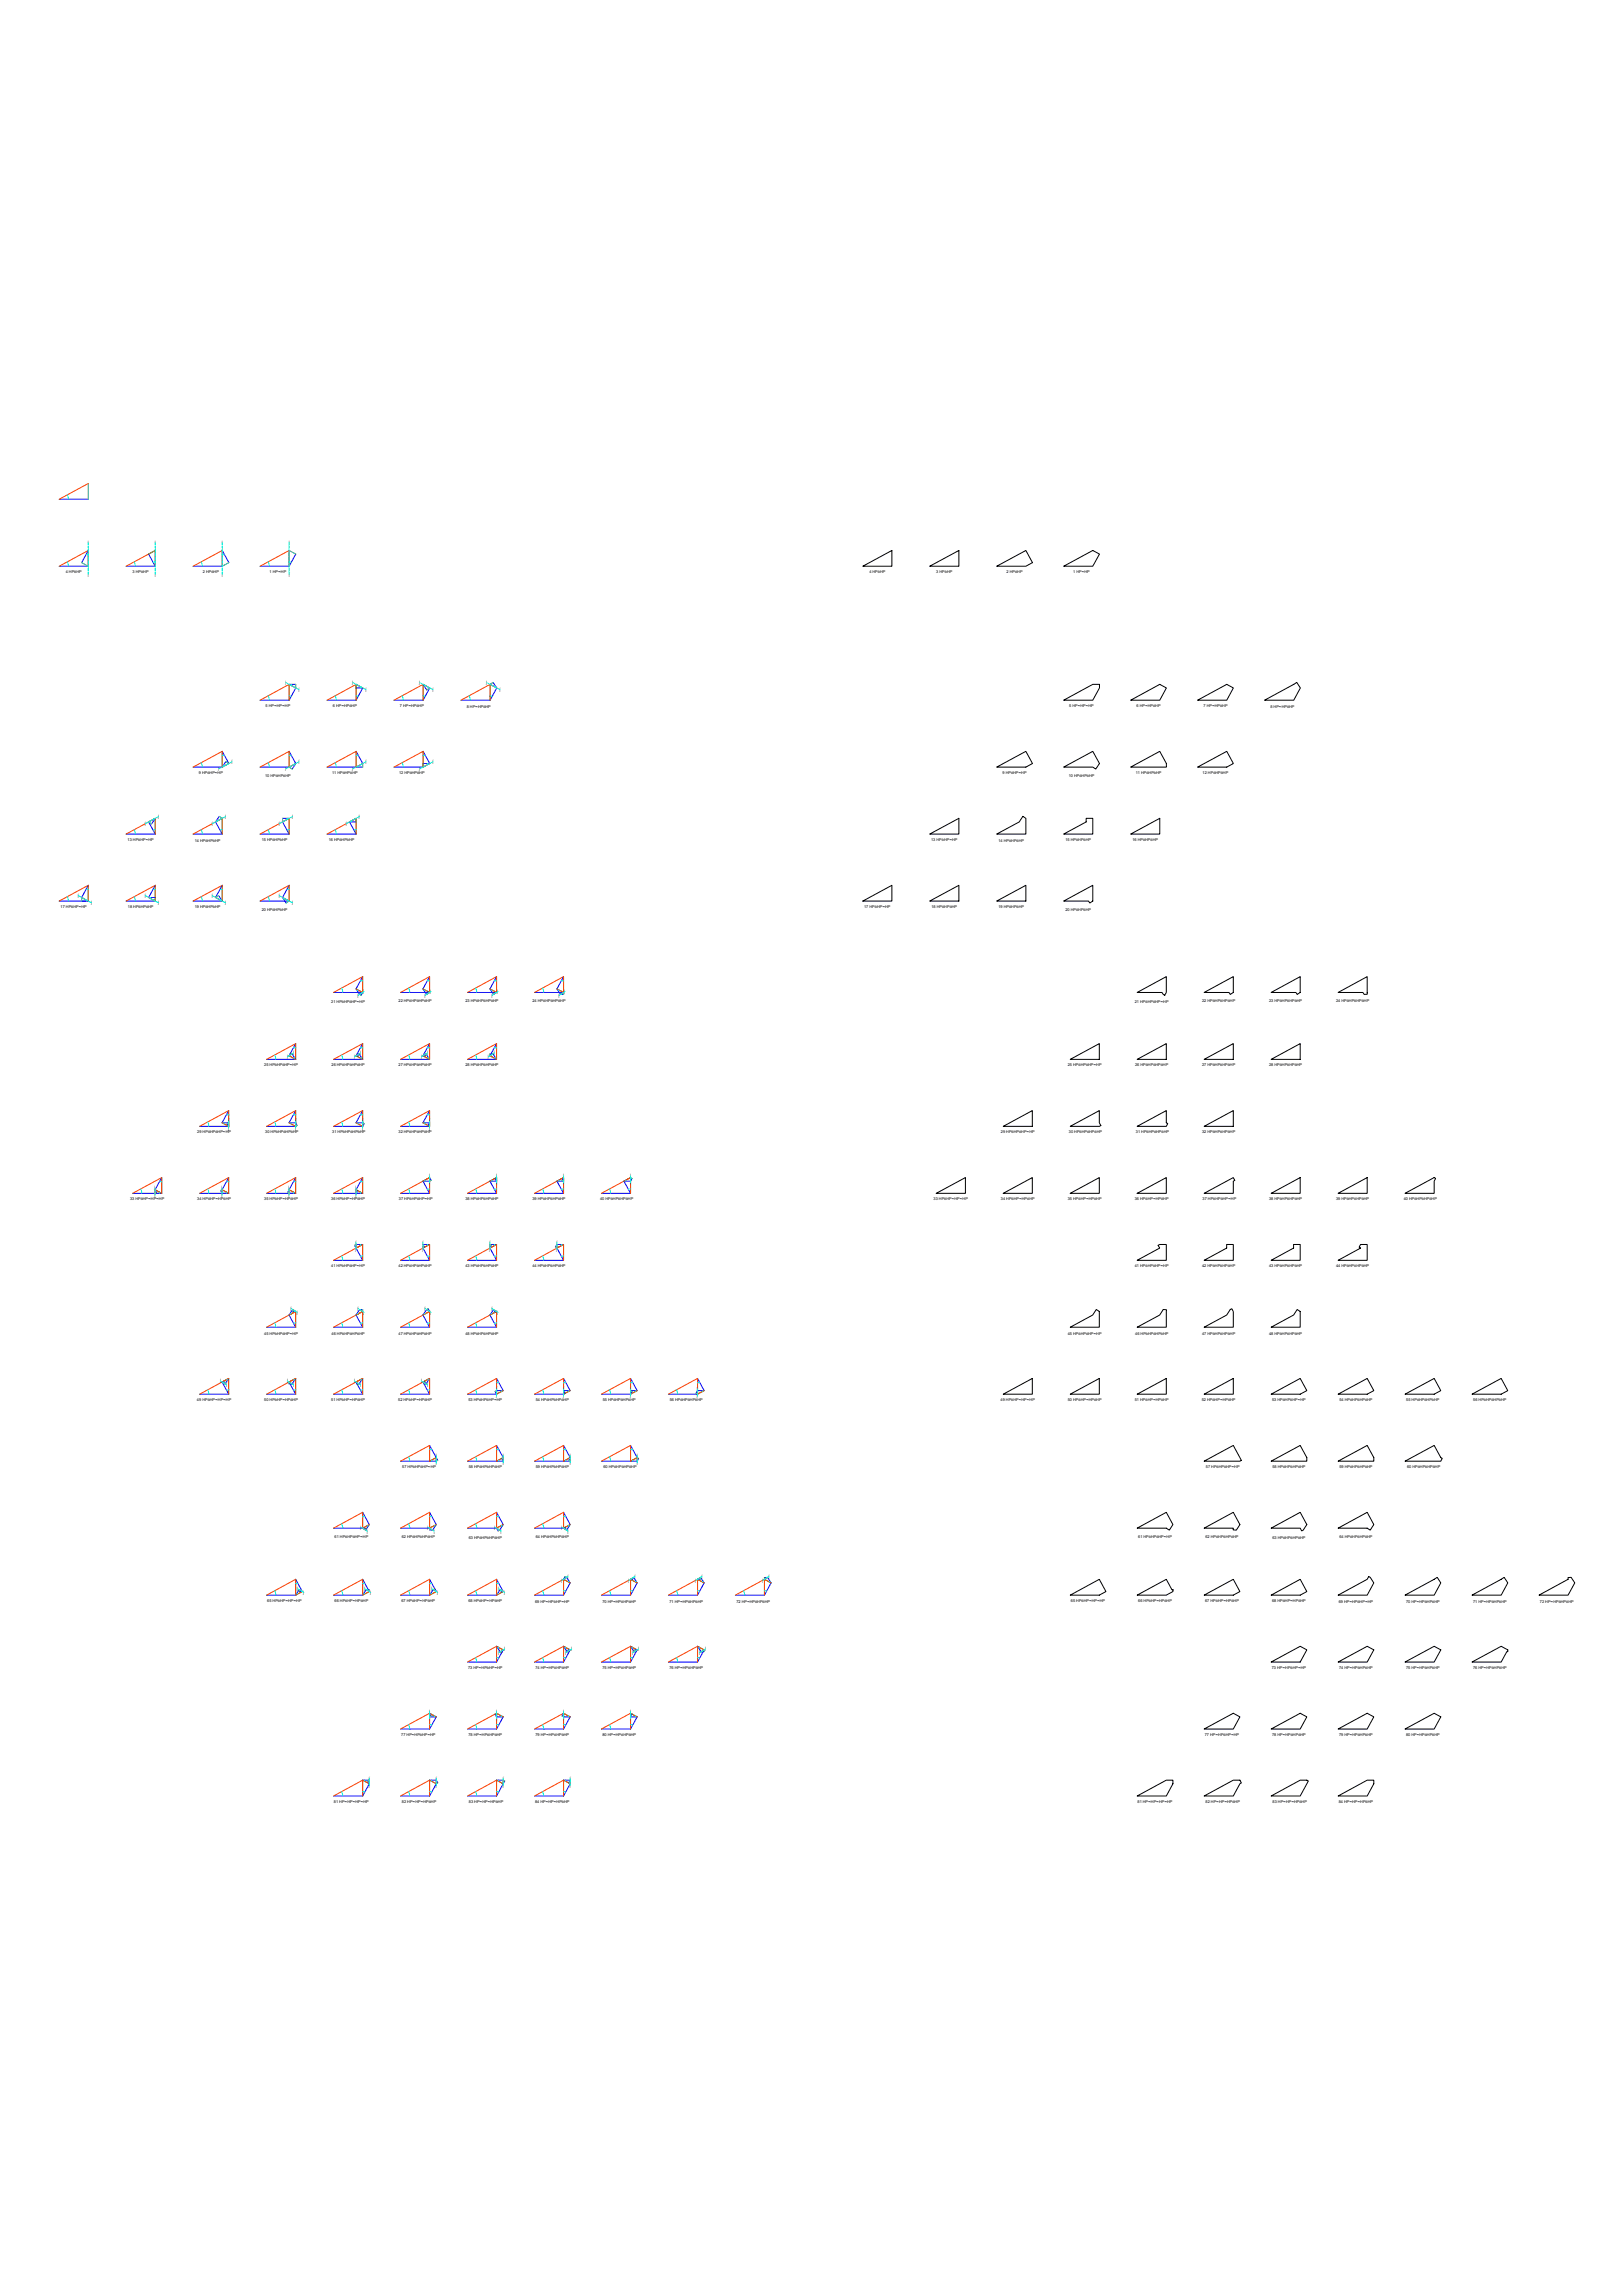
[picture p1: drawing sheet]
<svg xmlns="http://www.w3.org/2000/svg" width="841mm" height="1189mm" viewBox="0 0 841 1189" stroke-linecap="round" stroke-linejoin="round" font-family="sans-serif">
<defs><g id="words">
<g font-size="2">
<text x="45" y="282">⌡</text>
<text x="80" y="282">⌡</text>
<text x="115" y="282">⌡</text>
<text x="149" y="282">⌡</text>
<text x="34" y="297">4 HPöHP</text>
<text x="45" y="298">⌠</text>
<text x="69" y="297">3 HPòHP</text>
<text x="80" y="298">⌠</text>
<text x="105" y="297">2 HPóHP</text>
<text x="115" y="298">⌠</text>
<text x="140" y="297">1 HP∞HP</text>
<text x="149" y="298">⌠</text>
<text x="450" y="297">4 HPöHP</text>
<text x="485" y="297">3 HPòHP</text>
<text x="522" y="297">2 HPóHP</text>
<text x="556" y="297">1 HP∞HP</text>
<text x="148" y="354">⌡</text>
<text x="154" y="358">⌠</text>
<text x="182" y="354">⌡</text>
<text x="189" y="358">⌠</text>
<text x="217" y="354">⌡</text>
<text x="224" y="358">⌠</text>
<text x="252" y="354">⌡</text>
<text x="259" y="358">⌠</text>
<text x="138" y="366">5 HP∞HP∞HP</text>
<text x="172" y="366">6 HP∞HPóHP</text>
<text x="207" y="366">7 HP∞HPòHP</text>
<text x="242" y="367">8 HP∞HPöHP</text>
<text x="554" y="366">5 HP∞HP∞HP</text>
<text x="589" y="366">6 HP∞HPóHP</text>
<text x="624" y="366">7 HP∞HPòHP</text>
<text x="658" y="367">8 HP∞HPöHP</text>
<text x="120" y="395">⌠</text>
<text x="154" y="395">⌠</text>
<text x="189" y="395">⌠</text>
<text x="224" y="395">⌠</text>
<text x="103" y="401">9 HPóHP∞HP</text>
<text x="113" y="399">⌡</text>
<text x="148" y="399">⌡</text>
<text x="172" y="401">11 HPóHPòHP</text>
<text x="182" y="399">⌡</text>
<text x="207" y="401">12 HPóHPöHP</text>
<text x="217" y="399">⌡</text>
<text x="519" y="401">9 HPóHP∞HP</text>
<text x="589" y="401">11 HPóHPòHP</text>
<text x="623" y="401">12 HPóHPöHP</text>
<text x="137" y="403">10 HPóHPóHP</text>
<text x="554" y="403">10 HPóHPóHP</text>
<text x="82" y="424">⌡</text>
<text x="116" y="424">⌡</text>
<text x="151" y="424">⌡</text>
<text x="186" y="424">⌡</text>
<text x="75" y="428">⌠</text>
<text x="109" y="428">⌠</text>
<text x="144" y="428">⌠</text>
<text x="179" y="428">⌠</text>
<text x="66" y="436">13 HPòHP∞HP</text>
<text x="101" y="436">14 HPòHPóHP</text>
<text x="136" y="436">15 HPòHPòHP</text>
<text x="170" y="436">16 HPòHPöHP</text>
<text x="483" y="436">13 HPòHP∞HP</text>
<text x="517" y="436">14 HPòHPóHP</text>
<text x="552" y="436">15 HPòHPòHP</text>
<text x="587" y="436">16 HPòHPöHP</text>
<text x="40" y="465">⌠</text>
<text x="75" y="465">⌠</text>
<text x="109" y="465">⌠</text>
<text x="144" y="465">⌠</text>
<text x="31" y="471">17 HPöHP∞HP</text>
<text x="47" y="469">⌡</text>
<text x="66" y="471">18 HPöHPóHP</text>
<text x="82" y="469">⌡</text>
<text x="101" y="471">19 HPöHPòHP</text>
<text x="116" y="469">⌡</text>
<text x="136" y="472">20 HPöHPöHP</text>
<text x="151" y="469">⌡</text>
<text x="448" y="471">17 HPöHP∞HP</text>
<text x="483" y="471">18 HPöHPóHP</text>
<text x="517" y="471">19 HPöHPòHP</text>
<text x="552" y="472">20 HPöHPöHP</text>
<text x="188" y="515">⌡</text>
<text x="223" y="515">⌡</text>
<text x="257" y="515">⌡</text>
<text x="292" y="515">⌡</text>
<text x="172" y="520">21 HPöHPöHP∞HP</text>
<text x="185" y="517">⌠</text>
<text x="207" y="519">22 HPöHPöHPóHP</text>
<text x="220" y="517">⌠</text>
<text x="241" y="519">23 HPöHPöHPòHP</text>
<text x="254" y="517">⌠</text>
<text x="276" y="519">24 HPöHPöHPöHP</text>
<text x="289" y="517">⌠</text>
<text x="588" y="520">21 HPöHPöHP∞HP</text>
<text x="623" y="519">22 HPöHPöHPóHP</text>
<text x="658" y="519">23 HPöHPöHPòHP</text>
<text x="692" y="519">24 HPöHPöHPöHP</text>
<text x="148" y="548">⌡</text>
<text x="152" y="546">⌠</text>
<text x="183" y="548">⌡</text>
<text x="186" y="546">⌠</text>
<text x="218" y="548">⌡</text>
<text x="221" y="546">⌠</text>
<text x="252" y="548">⌡</text>
<text x="256" y="546">⌠</text>
<text x="137" y="553">25 HPöHPòHP∞HP</text>
<text x="172" y="553">26 HPöHPòHPóHP</text>
<text x="207" y="553">27 HPöHPòHPòHP</text>
<text x="241" y="553">28 HPöHPòHPöHP</text>
<text x="553" y="553">25 HPöHPòHP∞HP</text>
<text x="588" y="553">26 HPöHPòHPóHP</text>
<text x="623" y="553">27 HPöHPòHPòHP</text>
<text x="658" y="553">28 HPöHPòHPöHP</text>
<text x="118" y="582">⌠</text>
<text x="153" y="582">⌠</text>
<text x="187" y="582">⌠</text>
<text x="222" y="582">⌠</text>
<text x="102" y="587">29 HPöHPóHP∞HP</text>
<text x="118" y="585">⌡</text>
<text x="137" y="587">30 HPöHPóHPóHP</text>
<text x="153" y="585">⌡</text>
<text x="172" y="587">31 HPöHPóHPòHP</text>
<text x="187" y="585">⌡</text>
<text x="207" y="587">32 HPöHPóHPöHP</text>
<text x="222" y="585">⌡</text>
<text x="519" y="587">29 HPöHPóHP∞HP</text>
<text x="554" y="587">30 HPöHPóHPóHP</text>
<text x="589" y="587">31 HPöHPóHPòHP</text>
<text x="623" y="587">32 HPöHPóHPöHP</text>
<text x="222" y="610">⌡</text>
<text x="257" y="610">⌡</text>
<text x="291" y="610">⌡</text>
<text x="326" y="610">⌡</text>
<text x="80" y="616">⌡</text>
<text x="114" y="616">⌡</text>
<text x="149" y="616">⌡</text>
<text x="184" y="616">⌡</text>
<text x="222" y="614">⌠</text>
<text x="257" y="614">⌠</text>
<text x="291" y="614">⌠</text>
<text x="326" y="614">⌠</text>
<text x="67" y="622">33 HPöHP∞HP∞HP</text>
<text x="80" y="620">⌠</text>
<text x="102" y="622">34 HPöHP∞HPóHP</text>
<text x="114" y="620">⌠</text>
<text x="137" y="622">35 HPöHP∞HPòHP</text>
<text x="149" y="620">⌠</text>
<text x="172" y="622">36 HPöHP∞HPöHP</text>
<text x="184" y="620">⌠</text>
<text x="207" y="622">37 HPòHPöHP∞HP</text>
<text x="241" y="622">38 HPòHPöHPóHP</text>
<text x="276" y="622">39 HPòHPöHPòHP</text>
<text x="311" y="622">40 HPòHPöHPöHP</text>
<text x="484" y="622">33 HPöHP∞HP∞HP</text>
<text x="519" y="622">34 HPöHP∞HPóHP</text>
<text x="553" y="622">35 HPöHP∞HPòHP</text>
<text x="588" y="622">36 HPöHP∞HPöHP</text>
<text x="623" y="622">37 HPòHPöHP∞HP</text>
<text x="658" y="622">38 HPòHPöHPóHP</text>
<text x="692" y="622">39 HPòHPöHPòHP</text>
<text x="727" y="622">40 HPòHPöHPöHP</text>
<text x="184" y="645">⌠</text>
<text x="219" y="645">⌠</text>
<text x="253" y="645">⌠</text>
<text x="288" y="645">⌠</text>
<text x="184" y="648">⌡</text>
<text x="219" y="648">⌡</text>
<text x="253" y="648">⌡</text>
<text x="288" y="648">⌡</text>
<text x="172" y="657">41 HPòHPòHP∞HP</text>
<text x="207" y="657">42 HPòHPòHPóHP</text>
<text x="241" y="657">43 HPòHPòHPòHP</text>
<text x="276" y="657">44 HPòHPòHPöHP</text>
<text x="588" y="657">41 HPòHPòHP∞HP</text>
<text x="623" y="657">42 HPòHPòHPóHP</text>
<text x="658" y="657">43 HPòHPòHPòHP</text>
<text x="692" y="657">44 HPòHPòHPöHP</text>
<text x="150" y="679">⌠</text>
<text x="153" y="681">⌡</text>
<text x="185" y="679">⌠</text>
<text x="188" y="681">⌡</text>
<text x="220" y="679">⌠</text>
<text x="223" y="681">⌡</text>
<text x="254" y="679">⌠</text>
<text x="257" y="681">⌡</text>
<text x="137" y="692">45 HPòHPóHP∞HP</text>
<text x="172" y="692">46 HPòHPóHPóHP</text>
<text x="207" y="692">47 HPòHPóHPòHP</text>
<text x="241" y="692">48 HPòHPóHPöHP</text>
<text x="553" y="692">45 HPòHPóHP∞HP</text>
<text x="588" y="692">46 HPòHPóHPóHP</text>
<text x="623" y="692">47 HPòHPóHPòHP</text>
<text x="658" y="692">48 HPòHPóHPöHP</text>
<text x="114" y="716">⌡</text>
<text x="117" y="718">⌠</text>
<text x="148" y="716">⌡</text>
<text x="152" y="718">⌠</text>
<text x="183" y="716">⌡</text>
<text x="186" y="718">⌠</text>
<text x="218" y="716">⌡</text>
<text x="221" y="718">⌠</text>
<text x="257" y="720">⌠</text>
<text x="257" y="724">⌡</text>
<text x="291" y="720">⌠</text>
<text x="291" y="724">⌡</text>
<text x="326" y="720">⌠</text>
<text x="326" y="724">⌡</text>
<text x="361" y="720">⌠</text>
<text x="361" y="724">⌡</text>
<text x="102" y="726">49 HPòHP∞HP∞HP</text>
<text x="137" y="726">50 HPòHP∞HPóHP</text>
<text x="172" y="726">51 HPòHP∞HPòHP</text>
<text x="206" y="726">52 HPòHP∞HPöHP</text>
<text x="243" y="726">53 HPóHPöHP∞HP</text>
<text x="278" y="726">54 HPóHPöHPóHP</text>
<text x="312" y="726">55 HPóHPöHPòHP</text>
<text x="347" y="726">56 HPóHPöHPöHP</text>
<text x="519" y="726">49 HPòHP∞HP∞HP</text>
<text x="553" y="726">50 HPòHP∞HPóHP</text>
<text x="588" y="726">51 HPòHP∞HPòHP</text>
<text x="623" y="726">52 HPòHP∞HPöHP</text>
<text x="659" y="726">53 HPóHPöHP∞HP</text>
<text x="694" y="726">54 HPóHPöHPóHP</text>
<text x="729" y="726">55 HPóHPöHPòHP</text>
<text x="763" y="726">56 HPóHPöHPöHP</text>
<text x="225" y="755">⌡</text>
<text x="260" y="755">⌡</text>
<text x="295" y="755">⌡</text>
<text x="330" y="755">⌡</text>
<text x="208" y="761">57 HPóHPòHP∞HP</text>
<text x="225" y="759">⌠</text>
<text x="243" y="761">58 HPóHPòHPóHP</text>
<text x="260" y="759">⌠</text>
<text x="278" y="761">59 HPóHPòHPòHP</text>
<text x="295" y="759">⌠</text>
<text x="313" y="761">60 HPóHPòHPöHP</text>
<text x="330" y="759">⌠</text>
<text x="625" y="761">57 HPóHPòHP∞HP</text>
<text x="659" y="761">58 HPóHPòHPóHP</text>
<text x="694" y="761">59 HPóHPòHPòHP</text>
<text x="729" y="761">60 HPóHPòHPöHP</text>
<text x="173" y="797">61 HPóHPóHP∞HP</text>
<text x="187" y="792">⌡</text>
<text x="190" y="794">⌠</text>
<text x="208" y="797">62 HPóHPóHPóHP</text>
<text x="221" y="792">⌡</text>
<text x="224" y="794">⌠</text>
<text x="243" y="797">63 HPóHPóHPòHP</text>
<text x="256" y="792">⌡</text>
<text x="259" y="794">⌠</text>
<text x="278" y="797">64 HPóHPóHPöHP</text>
<text x="291" y="792">⌡</text>
<text x="294" y="794">⌠</text>
<text x="590" y="797">61 HPóHPóHP∞HP</text>
<text x="625" y="797">62 HPóHPóHPóHP</text>
<text x="659" y="797">63 HPóHPóHPòHP</text>
<text x="694" y="797">64 HPóHPóHPöHP</text>
<text x="291" y="820">⌡</text>
<text x="294" y="818">⌠</text>
<text x="325" y="820">⌡</text>
<text x="328" y="818">⌠</text>
<text x="360" y="820">⌡</text>
<text x="363" y="818">⌠</text>
<text x="395" y="820">⌡</text>
<text x="398" y="818">⌠</text>
<text x="154" y="824">⌠</text>
<text x="157" y="826">⌡</text>
<text x="188" y="824">⌠</text>
<text x="192" y="826">⌡</text>
<text x="223" y="824">⌠</text>
<text x="226" y="826">⌡</text>
<text x="258" y="824">⌠</text>
<text x="261" y="826">⌡</text>
<text x="138" y="830">65 HPóHP∞HP∞HP</text>
<text x="173" y="830">66 HPóHP∞HPóHP</text>
<text x="208" y="830">67 HPóHP∞HPòHP</text>
<text x="243" y="830">68 HPóHP∞HPöHP</text>
<text x="277" y="831">69 HP∞HPöHP∞HP</text>
<text x="312" y="831">70 HP∞HPöHPóHP</text>
<text x="347" y="831">71 HP∞HPöHPòHP</text>
<text x="382" y="831">72 HP∞HPöHPöHP</text>
<text x="555" y="830">65 HPóHP∞HP∞HP</text>
<text x="590" y="830">66 HPóHP∞HPóHP</text>
<text x="625" y="830">67 HPóHP∞HPòHP</text>
<text x="659" y="830">68 HPóHP∞HPöHP</text>
<text x="694" y="831">69 HP∞HPöHP∞HP</text>
<text x="729" y="831">70 HP∞HPöHPóHP</text>
<text x="763" y="831">71 HP∞HPöHPòHP</text>
<text x="798" y="831">72 HP∞HPöHPöHP</text>
<text x="258" y="857">⌠</text>
<text x="261" y="855">⌡</text>
<text x="293" y="857">⌠</text>
<text x="296" y="855">⌡</text>
<text x="327" y="857">⌠</text>
<text x="330" y="855">⌡</text>
<text x="362" y="857">⌠</text>
<text x="365" y="855">⌡</text>
<text x="243" y="865">73 HP∞HPòHP∞HP</text>
<text x="277" y="865">74 HP∞HPòHPóHP</text>
<text x="312" y="865">75 HP∞HPòHPòHP</text>
<text x="347" y="865">76 HP∞HPòHPöHP</text>
<text x="659" y="865">73 HP∞HPòHP∞HP</text>
<text x="694" y="865">74 HP∞HPòHPóHP</text>
<text x="729" y="865">75 HP∞HPòHPòHP</text>
<text x="763" y="865">76 HP∞HPòHPöHP</text>
<text x="222" y="888">⌡</text>
<text x="257" y="888">⌡</text>
<text x="291" y="888">⌡</text>
<text x="326" y="888">⌡</text>
<text x="222" y="891">⌠</text>
<text x="257" y="891">⌠</text>
<text x="291" y="891">⌠</text>
<text x="326" y="891">⌠</text>
<text x="208" y="900">77 HP∞HPóHP∞HP</text>
<text x="243" y="900">78 HP∞HPóHPóHP</text>
<text x="277" y="900">79 HP∞HPóHPòHP</text>
<text x="312" y="900">80 HP∞HPóHPöHP</text>
<text x="624" y="900">77 HP∞HPóHP∞HP</text>
<text x="659" y="900">78 HP∞HPóHPóHP</text>
<text x="694" y="900">79 HP∞HPóHPòHP</text>
<text x="729" y="900">80 HP∞HPóHPöHP</text>
<text x="191" y="922">⌠</text>
<text x="225" y="922">⌠</text>
<text x="260" y="922">⌠</text>
<text x="295" y="922">⌠</text>
<text x="191" y="926">⌡</text>
<text x="225" y="926">⌡</text>
<text x="260" y="926">⌡</text>
<text x="295" y="926">⌡</text>
<text x="173" y="934">81 HP∞HP∞HP∞HP</text>
<text x="208" y="934">82 HP∞HP∞HPóHP</text>
<text x="243" y="934">83 HP∞HP∞HPòHP</text>
<text x="277" y="934">84 HP∞HP∞HPöHP</text>
<text x="589" y="934">81 HP∞HP∞HP∞HP</text>
<text x="625" y="934">82 HP∞HP∞HPóHP</text>
<text x="659" y="934">83 HP∞HP∞HPòHP</text>
<text x="694" y="934">84 HP∞HP∞HPöHP</text>
</g>
</g></defs>
<!-- layer: BASE -->
<g fill="none" stroke="#00f" stroke-width=".52">
<path d="M31 259h15M31 293h15M46 285l-4 7M77 287l3 6h-15M100 293h15M115 285l4 7M153 287l-3 6h-15M150 355h3M153 357l-3 6h-15M185 357h3l-3 6h-16M219 355l2 3M223 357l-4 6h-15"/>
<path d="M255 354l2 3-3 6h-15M115 389l4 7M117 395l-2 3h-15M135 398h15M150 389l3 7-2 3M169 398h19M185 389l3 7M204 398h15M219 389l4 7h-4M77 426l3 6h-15M80 424l-1 3M114 423l-2 3 3 6h-15"/>
<path d="M146 426l4 6h-15M146 424h4M185 426h-4l4 6h-16M46 459l-4 6M80 459l-3 6h3M115 459l-3 6M150 459l-4 6 2 3M31 467h15M65 467h15M113 464l2 3h-15M135 467h15M173 514h15l-1 2"/>
<path d="M188 506l-3 6 1 3M208 514h15M223 506l-4 6 2 3 1-1M242 514h15h-1M257 506l-3 6 2 3M277 514h15M292 506l-3 6 1 3h2M151 546l2 3h-15M153 541l-3 6 1-1M185 548l1-2 2 3h-15M188 541l-3 6M221 546l2 3h-15"/>
<path d="M223 541l-4 6h2M254 546h1l2 3h-15M257 541l-3 6M119 576l-4 6h4M153 576l-3 6h3l1 1M188 576l-3 6h3M223 576l-4 6h4l-1 1M118 582l1 2h-16M138 584h15M189 582l-1 2h-15M208 584h15M69 618h15"/>
<path d="M84 610l-4 7 1 1M103 618h16M114 617l1 1M119 610l-4 7M138 618h15M153 610l-4 8M173 618h15M185 617v1M188 610l-3 7M223 612h-4l4 6h-15M223 610v2M257 611v1h-3l3 6h-15"/>
<path d="M292 612h-3l3 6h-15M292 610l-1 2M328 611l-1 1h-4l4 6h-15M184 645l4 8h-15M185 645h3M219 647l4 6h-15M223 645h-4l1 1M254 645h3M255 645l-1 2 3 6h-15M289 647l3 6h-15M292 645h-3l-1 1M152 680h1"/>
<path d="M152 679l-2 3 3 6h-15M188 679h-2l-1 3 3 6h-15M221 679l-2 3 4 6h-15M222 678l1 2M257 680l-1-1-2 3 3 6h-15M117 716h-2l4 7h-16M119 714l-2 3M150 716l3 7h-15M153 714l-2 3h-1M185 718v-2l3 7h-15M188 714l-2 3M219 716l4 7h-15"/>
<path d="M223 714l-2 3-1-1M257 714l4 7h-4M292 714l3 7h-3l1 1M327 714l3 7h-3M361 714l4 7h-4v1M257 721v2h-15M277 723h15M328 721l-1 2h-15M346 723h15M208 757h18M223 749l4 8M257 749l4 6"/>
<path d="M260 756l1 1h-19M277 757h18M292 749l3 6v2M327 749l3 6M331 756l-1 1h-18M173 792h17M188 784l3 6-2 3M208 792h15M223 784l3 6-2 3h-1M242 792h15l1 1M257 784l4 6-2 3M277 792h15"/>
<path d="M292 784l3 6-1 3-1-1M153 818l4 7h-2M188 818l3 7M223 818l3 7-1-2M257 818l4 7M293 817l-1 1M294 817l1 3-3 7h-15M328 819v-2l2 3-3 7h-15M363 817l2 3-4 7h-15M363 818h-2M396 818l2-1 2 3-4 7h-15M155 824l-2 3h-15"/>
<path d="M191 824h-1l-2 3h-15M225 824l-2 3h-15M260 825l-1-1-2 3h-15M257 853l2 3M260 856l1-1-4 6h-15M292 853l2 3 1-1M295 855l-3 6h-15M327 853l2 3M329 855h1l-3 6h-15M361 853l2 3h2M365 855l-4 6h-15M223 890h3l-3 6h-15"/>
<path d="M223 888v1M257 888v2h4l-4 6h-15M292 890h3l-3 6h-15M292 888l-1 1M328 888l-1 2h3l-3 6h-15M188 923h3M191 923v1l-3 7h-15M223 923h3l1 1M226 924l-3 7h-15M257 923h4M262 923l-5 8h-15M292 923h3v1"/>
<path d="M295 924l-3 7h-15"/>
</g>
<!-- layer: PERPENDICULAR -->
<g fill="none" stroke="#0f0" stroke-width=".52">
<path d="M46 251v8M46 285v8l-4-1M77 287l3-2v8M115 285v8l4-1M153 287l-3-2v8M153 355v2l-3-2v8M188 357l-3-2v8M221 358l2-1-4-2v8M254 355v8M254 355l3 2M255 354l-1 1M115 389v9l4-2-2-1"/>
<path d="M150 389v9M150 398l1 1M153 396l-3 2M185 389v9l3-2v2M219 389v9l4-2M79 427l-2-1 3-2v8M114 423l1 1M115 424v8M115 424l-3 2M146 424v2l4-2v8M181 426l4-2v8M46 459v8l-4-2v2"/>
<path d="M80 459v8l-3-2M115 459v8l-3-2 1-1M150 459v8M146 465l4 2M150 467l-2 1M185 512l3 2M188 506v8M188 514l-2 1 1 1M219 512l4 2M222 514h1M223 506v8M223 514l-2 1"/>
<path d="M254 512l3 2M257 506v8M257 514l-1 1v-1M289 512l3 2M292 506v8M292 514l-2 1M292 514v1M153 541v8l-3-2 1-1M185 547v1M186 546l-1 1M188 541v8l-3-2M223 541v8l-4-2 2-1v1"/>
<path d="M254 546v1M255 546l-1 1M257 541v8l-3-2M119 576v8l-4-2M153 576v8M188 576v8l-3-2M223 576v8M119 582h-1M150 582l3 2M154 583l-1 1M188 582h1M219 582l4 2"/>
<path d="M222 583l1 1M84 610v8l-4-1v1h1M115 617v1M115 617h-1M119 610v8l-4-1M153 610v8l-3-1v1h-1M185 617v1M185 617h.1M188 610v8l-3-1M219 612l4-2v8M223 612h.1M257 610v8"/>
<path d="M257 610l-3 2M257 610v1M289 612l3-2v8M291 612h1M327 610v8M327 610l-4 2M327 610l1 1M184 645h1v2l3-2v8M219 645v2M219 647l4-2v8M220 646l-1 1M255 645h-1v2l3-2v8"/>
<path d="M288 646l1 1M289 647l3-2v8M289 645v2M152 680v-1l1 1M153 680v8M153 680l-3 2M186 679l2 1M188 680v8M188 680l-3 2M188 679v1M222 678l-1 1 2 1M223 680v8"/>
<path d="M223 680l-4 2M256 679l1 1M257 680v8M257 680l-3 2M257 680h.1M117 716v1l-2-1 4-2v9M150 716l3-2v9M150 716l1 1M150 716v1M185 718l1-1-1-1 3-2v9M219 716l4-2v9M219 716l2 1"/>
<path d="M220 716h-1M257 714v9l4-2M292 714v9M327 714v9l3-2M361 714v9M257 721h.1M293 722l-1 1M295 721l-3 2M327 721h1M361 722v1M365 721l-4 2M223 749v8l3-2v2h1"/>
<path d="M257 749v8l4-2M261 755v2M261 755l-1 1M292 749v8l3-2v2M327 749v8l3-2M330 755v2M330 755l1 1M188 784v8M188 792l1 1 1-1M191 790l-3 2M223 784v8M223 792l1 1"/>
<path d="M223 792v1M226 790l-3 2M257 784v8M257 792l2 1h-1M261 790l-4 2M292 784v8M292 792l2 1M293 792h-1M295 790l-3 2M153 818v9l4-2-2-1v1M188 818v9l3-2M223 818v9l3-2-1-1v-1"/>
<path d="M257 818v9l4-2M292 818v9M292 818l3 2M293 817h1l-2 1M327 818v9M327 818l3 2M327 818l1 1M328 817l-1 1M361 818v9M361 818l4 2M363 818v-1l-2 1M396 818h.1"/>
<path d="M396 818v9M396 818l4 2M398 817l-2 1M190 824l1 1M191 824v1M259 824l2 1M261 825h-1M260 856h-1l2-1-4-2v8M295 855h.1M295 855l-3-2v8M295 855l-1 1M329 855v1l1-1-3-2v8"/>
<path d="M365 855l-4-2v8M365 855l-2 1M365 855v1M223 889v1M226 890l-3-2v8M257 888v8M257 888l4 2M257 888h.1M291 889l1 1M295 890l-3-2v8M327 888v8M327 888l3 2"/>
<path d="M327 888h1M191 923v1l-3-1v8M226 924l-3-1v8M226 923v1M227 924h-1M262 923h-1v1l-4-1v8M295 924h.1M295 924l-3-1v8M295 923v1"/>
</g>
<!-- layer: HYPOTENUSE -->
<g fill="none" stroke="#ff3f00" stroke-width=".52">
<path d="M46 251l-15 8M31 293l15-8v8M65 293l15-8v8M100 293l15-8v8M135 293l15-8v8M150 355v8M150 355l-15 8M150 355l3 2M185 355l-16 8M185 355v8M185 355l3 2M219 355l-15 8"/>
<path d="M219 355v8M219 355l4 2M254 355l-15 8M254 355v8M254 355l3 2M119 396l-4 2v-9l-15 9M153 396l-3 2v-9l-15 9M188 396l-3 2v-9l-16 9M223 396l-4 2v-9l-15 9M65 432l15-8v8M115 424v8M115 424l-15 8"/>
<path d="M115 424l-3 2M135 432l15-8v8M169 432l16-8v8M42 465l4 2v-8l-15 8M77 465l3 2v-8l-15 8M112 465l3 2v-8l-15 8M146 465l4 2v-8l-15 8M173 514l15-8v8M185 512l3 2M188 514l-2 1M208 514l15-8v8M219 512l4 2"/>
<path d="M223 514l-2 1M242 514l15-8v8M254 512l3 2M257 514l-1 1M277 514l15-8v8M289 512l3 2M292 514l-2 1M151 546l-1 1 3 2v-8l-15 8M186 546l-1 1 3 2v-8l-15 8M221 546l-2 1 4 2v-8l-15 8M255 546l-1 1 3 2v-8l-15 8M115 582l4 2v-8l-16 8"/>
<path d="M150 582l3 2v-8l-15 8M185 582l3 2v-8l-15 8M219 582l4 2v-8l-15 8M69 618l15-8v8l-4-1v1M103 618l16-8v8l-4-1v1M138 618l15-8v8l-3-1v1M173 618l15-8v8l-3-1v1M208 618l15-8v8M242 618l15-8v8M277 618l15-8v8M312 618l15-8v8M173 653l15-8v8"/>
<path d="M185 645v2M208 653l15-8v8M219 645v2M242 653l15-8v8M254 645v2M277 653l15-8v8M289 645v2M152 679l1 1M153 680v8M153 680l-15 8M186 679l2 1M188 680v8"/>
<path d="M188 680l-15 8M221 679l2 1M223 680v8M223 680l-15 8M256 679l1 1M257 680v8M257 680l-15 8M115 716l2 1M150 716l1 1M185 716l1 1M219 716l2 1M103 723l16-9v9"/>
<path d="M138 723l15-9v9M173 723l15-9v9M208 723l15-9v9M261 721l-4 2v-9l-15 9M295 721l-3 2v-9l-15 9M330 721l-3 2v-9l-15 9M365 721l-4 2v-9l-15 9M208 757l15-8v8l3-2v2M242 757l15-8v8l4-2v2M277 757l15-8v8l3-2v2M312 757l15-8v8l3-2v2M173 792l15-8v8"/>
<path d="M188 792l1 1M191 790l-3 2M208 792l15-8v8M223 792l1 1M226 790l-3 2M242 792l15-8v8M257 792l2 1M261 790l-4 2M277 792l15-8v8M292 792l2 1M295 790l-3 2M292 818v9"/>
<path d="M292 818l-15 9M292 818l3 2M294 817l-2 1M327 818v9M327 818l-15 9M327 818l3 2M328 817l-1 1M361 818v9M361 818l-15 9M361 818l4 2M363 817l-2 1M396 818l-15 9"/>
<path d="M396 818v9M396 818l4 2M398 817l-2 1M155 824l2 1-4 2v-9l-15 9M190 824l1 1-3 2v-9l-15 9M225 824l1 1-3 2v-9l-15 9M259 824l2 1-4 2v-9l-15 9M257 853v8M257 853l-15 8M257 853l4 2-2 1M292 853v8M292 853l-15 8"/>
<path d="M292 853l3 2-1 1M327 853v8M327 853l-15 8M327 853l3 2-1 1M361 853v8M361 853l-15 8M361 853l4 2-2 1M223 888v8M223 888l-15 8M223 888l3 2M257 888v8M257 888l-15 8"/>
<path d="M257 888l4 2M292 888v8M292 888l-15 8M292 888l3 2M327 888v8M327 888l-15 8M327 888l3 2M188 923v8M188 923l-15 8M188 923l3 1v-1M223 923v8M223 923l3 1v-1"/>
<path d="M223 923l-15 8M257 923v8M257 923l4 1v-1M257 923l-15 8M292 923v8M292 923l3 1v-1M292 923l-15 8"/>
</g>
<!-- layer: Standard -->
<g fill="none" stroke="#0ff" stroke-width=".52">
<path d="M35 256v3M35 291v2M70 291v2M104 291l1 2M139 291l1 2M139 361l1 2M174 361v2M208 361l1 2M243 361l1 2M104 395l1 3M139 395l1 3M174 395v3"/>
<path d="M208 395l1 3M70 430v2M104 430l1 2M139 430l1 2M174 430v2M35 465v2M70 465v2M104 465l1 2M139 465l1 2M177 512l1 2M212 512v2M246 512l1 2"/>
<path d="M281 512l1 2M142 547l1 2M177 547l1 2M212 547v2M246 547l1 2M108 581v3M142 581l1 3M177 581l1 3M212 581v3M73 616l1 2M108 616v2M142 616l1 2"/>
<path d="M177 616l1 2M212 616v2M246 616l1 2M281 616l1 2M316 616v2M177 651l1 2M212 651v2M246 651l1 2M281 651l1 2M142 686l1 2M177 686l1 2M212 686v2"/>
<path d="M246 686l1 2M108 720v3M142 720l1 3M177 720l1 3M212 720v3M246 720l1 3M281 720l1 3M316 720v3M351 720v3M212 755v2M246 755l1 2M281 755l1 2"/>
<path d="M316 755v2M177 790l1 2M212 790v2M246 790l1 2M281 790l1 2M142 824l1 3M177 824l1 3M212 824v3M246 824l1 3M281 824l1 3M316 824v3M351 824v3"/>
<path d="M385 824l1 3M246 859l1 2M281 859l1 2M316 859v2M351 859v2M212 894v2M246 894l1 2M281 894l1 2M316 894v2M177 929l1 2M212 929v2M246 929l1 2"/>
<path d="M281 929l1 2"/>
</g>
<!-- layer: 0 -->
<g fill="none" stroke="#0ff" stroke-width=".52">
<path d="M45 287l1 1M46 281v1M46 283v1M46 285v1M46 287v1M46 289v1M46 291v1M46 292v2M46 294v2M46 296v2M80 291h-1M80 281v1"/>
<path d="M80 283v1M80 285v1M80 287v1M80 289v1M80 291v1M80 292v2M80 294v2M80 296v2M115 281v1M115 283v1M115 285v1M115 287v1"/>
<path d="M115 289v1M115 291v1M115 292v2M115 294v2M115 296v2M116 287l-1 1M150 281v1M150 283v1M150 285v1M150 287v1M150 289v1M150 291v1"/>
<path d="M150 292v2M150 294v2M150 296v2M150 291h1M148 354l2 1M150 355l1 1M151 355h.1M152 356h1M153 357h2M183 354l1 1M185 355l1 1M186 356h2"/>
<path d="M187 356v1M188 357h2M218 354l1 1M219 355l2 1M220 355v1M221 356h2M223 357h1M252 354l2 1M254 355l1 1M256 356h1M257 356h-1M258 357h1"/>
<path d="M150 361h1M185 361h1M219 361h1M254 361h1M115 398h-2M116 397h.1M116 391l-1 1M117 397h-2M118 396l-1 1M120 395l-1 1M150 398h-2M151 391l-1 1"/>
<path d="M151 397h-1M152 396l1 1M153 396l-1 1M155 395l-2 1M184 398h-1M186 397v1M186 391l-1 1M186 397h-1M188 396l-2 1M190 395l-2 1M219 398h-1M220 391l-1 1"/>
<path d="M221 397h-2M222 396h.1M223 396l-2 1M224 395l-1 1M77 426l-2 1M79 425l-2 1M80 425h.1M80 424l-1 1M80 430h-1M82 423l-1 1M112 426l-2 1M112 425h1"/>
<path d="M113 425l-1 1M115 424l-1 1M115 430h-1M117 423l-2 1M146 426l-1 1M148 425l-1 1M149 424v1M150 424l-2 1M150 430h-1M152 423l-2 1M181 426l-2 1M182 425v1"/>
<path d="M183 425l-2 1M184 424l-1 1M185 430h-1M186 423l-1 1M41 464l1 1M42 465l2 1M44 466l2 1M45 461h1M45 466v1M46 467l1 1M75 464l2 1M77 465l2 1"/>
<path d="M78 465v1M79 466l1 1M79 461h1M81 467l1 1M110 464l2 1M112 465l1 1M114 466l1 1M114 461h1M115 466h-1M115 467l2 1M145 464l1 1M147 465l1 1"/>
<path d="M147 466h.1M148 466l2 1M149 461h1M150 467l2 1M185 513h.1M187 508h1M187 515l-1 1M188 515h.1M189 514l-2 1M220 513h.1M221 515l-1 1M222 508h1"/>
<path d="M223 514l-1 1M255 513h.1M256 508h1M256 515l-1 1M257 514v1M258 514l-1 1M290 513h-1M291 508h1M291 515l-1 1M293 514l-2 1M150 547h.1M150 547l-1 1"/>
<path d="M152 546l-1 1M152 543h1M153 548h-1M185 547l-1 1M186 546v1M187 546l-2 1M187 543h1M187 548h.1M220 547h.1M220 547l-2 1M222 546l-2 1M222 543h1"/>
<path d="M222 548h.1M255 547l-2 1M255 546h.1M256 546l-1 1M256 543h1M257 548h-1M117 578h2M152 578h1M187 578h1M222 578h1M116 582h.1M119 581v2"/>
<path d="M119 583v2M119 583h-1M151 582h.1M153 581v2M153 583v2M153 582h.1M186 582h-1M188 581v2M188 583v2M188 583h.1M220 582h.1M222 582h1"/>
<path d="M223 581v2M223 583v2M80 616v1M80 618v1M81 617h-1M83 612h1M83 618h.1M115 616v1M115 618v1M115 618h.1M117 612h2M118 618h-1"/>
<path d="M150 617h.1M150 616v1M150 618v1M152 612h1M152 618h.1M185 616v1M185 618v1M187 612h1M187 618h.1M220 612h.1M223 609v2M223 611v2"/>
<path d="M223 616h-1M223 611h.1M255 612h.1M257 609v2M257 611v2M257 612h.1M257 616h-1M290 612h.1M292 611h.1M292 609v2M292 611v2M292 616h-1"/>
<path d="M324 612h.1M327 616h-1M327 609v2M327 611v2M327 612h.1M185 644v2M185 646v2M185 646h-1M187 645h.1M188 651h-1M219 644v2M219 646v2"/>
<path d="M219 645h.1M222 645h.1M223 651h-1M254 644v2M254 646v2M254 646h.1M256 645h.1M257 651h-1M288 645h1M289 644v2M289 646v2M291 645h.1"/>
<path d="M292 651h-1M151 678l1 1M153 679l1 1M153 679v1M186 678l1 1M187 679h.1M187 679l2 1M220 678l2 1M222 679l1 1M222 679h.1M255 678l1 1M256 679h.1"/>
<path d="M257 679l1 1M150 681h1M153 686h-1M185 681h.1M188 686h-1M220 681h.1M223 686h-1M255 681h.1M257 686h-1M114 716l2 1M116 716v1M116 717l1 1"/>
<path d="M118 715h.1M149 716l1 1M151 717l1 1M151 717h.1M152 715h1M184 716l1 1M185 717l2 1M187 715h.1M218 716l2 1M220 717l2 1M221 717h-1M222 715h.1"/>
<path d="M257 720v1M258 716l-1 1M292 720v1M293 716l-1 1M327 720v1M328 716l-1 1M361 720v1M363 716l-2 1M119 720l-2 1M153 720l-1 1M188 720l-1 1M223 720l-1 1"/>
<path d="M257 722v1M257 722h.1M260 721h.1M292 722v1M292 721h.1M294 721h1M327 722v1M327 722h.1M329 721h.1M361 721h.1M361 722v1M364 721h.1"/>
<path d="M224 757h.1M224 751h-1M226 754v2M226 757v1M226 756h.1M258 757h.1M258 751h-1M261 754v2M261 757v1M261 757h.1M293 757h.1M293 751h-1"/>
<path d="M295 756h.1M295 754v2M295 757v1M328 757h.1M328 751h-1M330 754v2M330 757v1M330 757h.1M187 791l2 1M188 792h.1M189 793h1M189 786h-1"/>
<path d="M190 791h1M222 791l1 1M224 793h1M224 786h-1M224 793h.1M225 791h.1M257 791l1 1M258 792h.1M258 793h2M258 786h-1M260 791h.1M291 791l2 1"/>
<path d="M293 793h1M293 786h-1M293 793h.1M295 791h.1M292 818h.1M293 818l-2 1M294 817l-1 1M295 819v1M327 818l-1 1M328 818h.1M329 817l-1 1M330 819l-1 1"/>
<path d="M362 818h.1M362 818l-1 1M364 817l-2 1M364 819v1M397 818l-2 1M398 817h-1M399 819v1M154 826h.1M154 820l-1 1M154 823l2 1M156 824l1 1M156 825h.1"/>
<path d="M189 826h.1M189 823l1 1M189 820l-1 1M190 824h.1M191 824l1 1M223 826h1M224 823l1 1M224 820l-1 1M225 824l2 1M226 824v1M258 826h.1M258 823l2 1"/>
<path d="M258 820l-1 1M260 824h-1M260 824l2 1M292 824l1 1M327 824l1 1M361 824l2 1M396 824l1 1M257 859h1M258 854h.1M260 856l-2 1M260 855h1M262 855h-2"/>
<path d="M292 859h1M293 854h.1M294 856h.1M295 856l-2 1M296 855h-1M327 859h1M328 854h-1M329 856l-1 1M330 855h.1M331 855h-1M361 859h2M362 854h.1"/>
<path d="M364 856h.1M364 856l-1 1M366 855h-2M223 887v2M223 889v2M223 894h1M223 888h.1M225 889v1M257 887v2M257 889v2M257 889h.1M257 894h1"/>
<path d="M260 889v1M292 888h.1M292 887v2M292 889v2M292 894h1M295 889l-1 1M327 887v2M327 889v2M327 894h1M327 889h.1M329 889v1M188 928l1 1"/>
<path d="M189 923h.1M191 924v1M191 922v1M223 928l1 1M224 923h.1M226 922v1M226 924v1M226 923h.1M257 928l1 1M258 923h.1M261 922v1M261 924v1"/>
<path d="M292 928l1 1M293 923h.1M295 923h.1M295 922v1M295 924v1"/>
</g>
<g fill="none" stroke="#000" stroke-width=".52">
<path d="M447 293l15-8v8zM482 293l15-8v8zM516 293l16-8 3 7-3 1zM551 293l15-8 4 2-4 6zM551 363l15-8h4v2l-4 6zM586 363l15-8 3 2-3 6zM621 363l15-8 3 2-3 6zM655 363l17-9 2 3-4 6zM516 398l16-9 3 7-3 2zM551 398l15-9 4 7-2 3-2-1zM586 398l15-9 3 7v2zM621 398l15-9 3 7-3 2z"/>
<path d="M482 432l15-8v8zM516 432l12-6 2-3 2 1v8zM551 432l12-6v-2h3v8zM586 432l15-8v8zM447 467l15-8v8zM482 467l15-8v8zM516 467l16-8v8zM551 467l15-8v8l-1 1-1-1zM589 514l15-8v8v2l-2-2zM624 514l15-8v8l-1 1-1-1zM659 514l15-8v8l-2 1v-1zM693 514l15-8 1 9h-2l-1-1z"/>
<path d="M555 549l15-8v8zM589 549l15-8v8zM624 549l15-8v8zM659 549l15-8v8zM520 584l15-8v8zM555 584l15-8v6v1v1zM589 584l15-8v6h1l-1 2zM624 584l15-8v8zM485 618l15-8v8zM520 618l15-8v8zM555 618l15-8v8zM589 618l15-8v8z"/>
<path d="M624 618l15-8 1 2h-1v6zM659 618l15-8v8zM693 618l15-8v8zM728 618l15-8 1 1-1 1v6zM589 653l12-6-1-2h4v8zM624 653l12-6v-2h3v8zM659 653l11-6v-2h4v8zM693 653l12-6-1-1 1-1h3v8zM555 688l11-6 2-3 2 1v8zM589 688l12-6 2-3h1v9zM624 688l12-6 2-4 1 2v8zM659 688l11-6 2-3 2 1v8z"/>
<path d="M520 723l15-9v9zM555 723l15-9v9zM589 723l15-9v9zM624 723l15-9v9zM659 723l15-9 3 7-3 2zM693 723l15-9 4 7-4 2zM728 723l15-9 4 7-4 2zM763 723l15-9 3 7-3 2zM624 757l15-8 4 8zM659 757l15-8 3 6v2zM693 757l15-8 4 6v2zM728 757l15-8 4 6v1v1z"/>
<path d="M589 792l15-8 4 6-2 3-2-1zM624 792l15-8 4 6-2 3h-2v-1zM659 792l15-8 3 6-2 3-1-1zM693 792l15-8 4 6-2 3-2-1zM555 827l15-9 3 7-3 2zM589 827l15-9 3 6h1v1l-4 2zM624 827l15-9 4 7-4 2zM659 827l15-9 3 7-3 2zM693 827l15-9 1-1 3 3-4 7zM728 827l17-10 2 3-4 7zM763 827l16-10 2 3-3 7zM797 827l16-9 1-1 2 3-3 7z"/>
<path d="M659 861l15-8 3 2-3 6zM693 861l15-8 4 2-4 6zM728 861l15-8 4 2-4 6zM763 861l15-8 3 2v1l-3 5zM624 896l15-8 4 2-4 6zM659 896l15-8 3 2-3 6zM693 896l15-8 4 2-4 6zM728 896l15-8 4 2-4 6zM589 931l15-8h4v1l-4 7zM624 931l15-8h4v1l-4 7zM659 931l15-8h4l-4 8zM693 931l15-8h4v1l-4 7z"/>
</g>
<use href="#words"/>
</svg>
